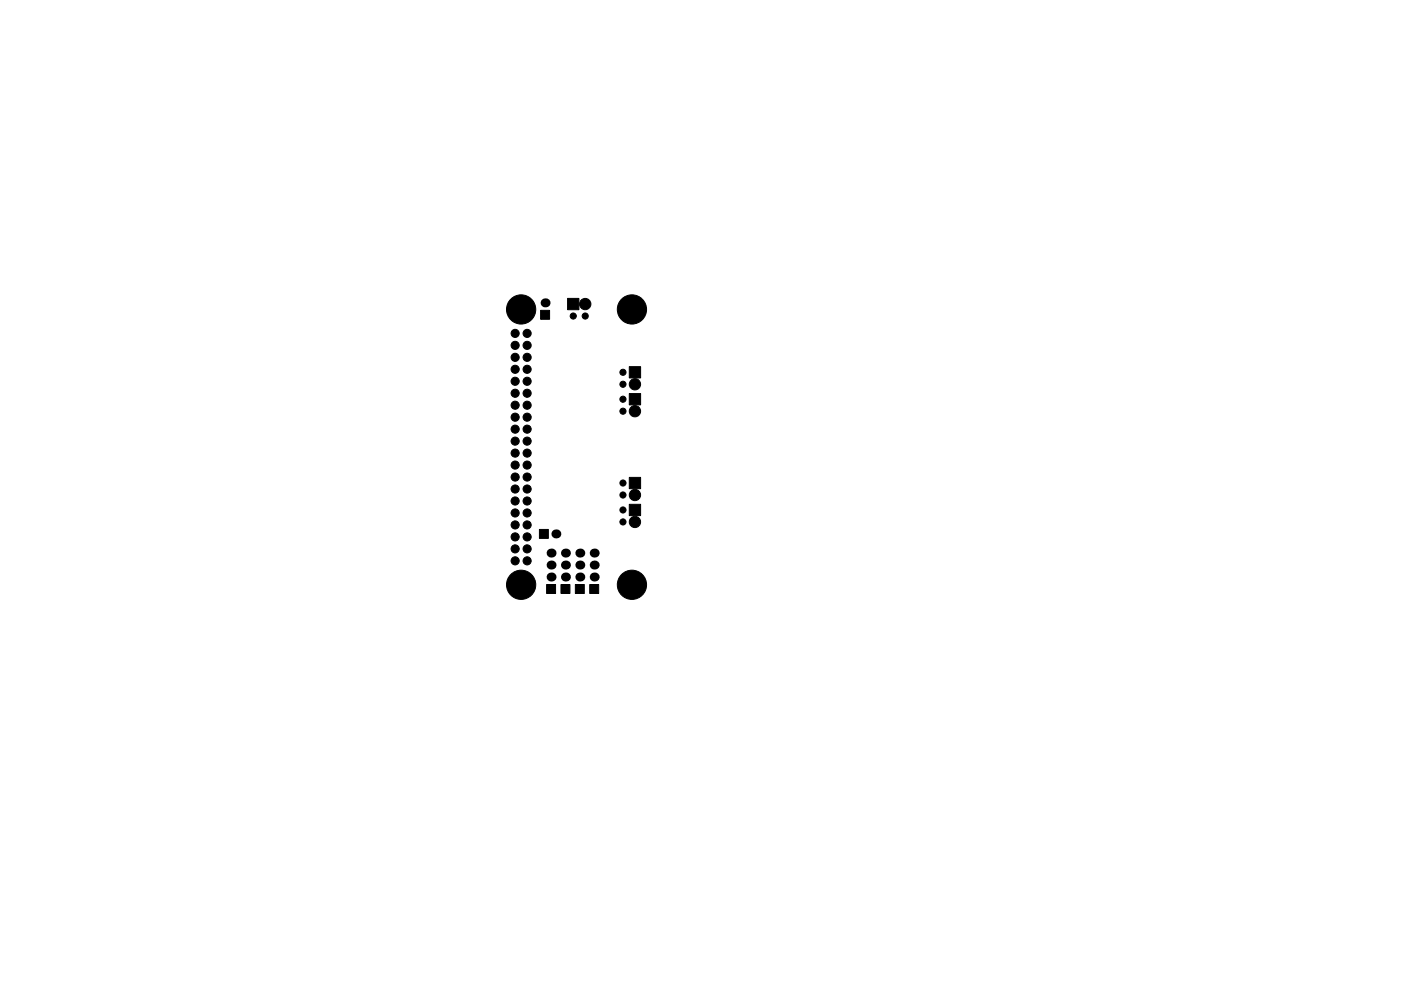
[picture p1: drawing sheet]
<svg xmlns="http://www.w3.org/2000/svg" width="297mm" height="210mm" viewBox="0 0 297 210" stroke-linecap="round" stroke-linejoin="round" font-family="sans-serif">
<g fill="#000" stroke="#000" stroke-width=".21">
<path d="M114.6 65.8h1.9v1.9h-1.9zM120.3 63.3h2.4v2.4h-2.4zM133.4 77.8h2.4v2.4h-2.4zM133.4 83.5h2.4v2.4h-2.4zM114.4 112.3h1.9v1.9h-1.9zM133.4 107h2.4v2.4h-2.4zM133.4 101.3h2.4v2.4h-2.4zM115.9 124h1.9v1.9h-1.9zM118.9 124h1.9v1.9h-1.9zM122 124h1.9v1.9h-1.9zM125 124h1.9v1.9h-1.9z"/>
<circle cx="109.2" cy="75.8" r=".86"/>
<circle cx="109.2" cy="78.4" r=".86"/>
<circle cx="109.2" cy="73.3" r=".86"/>
<circle cx="109.2" cy="70.7" r=".86"/>
<circle cx="110.5" cy="65.7" r="3.1"/>
<circle cx="111.8" cy="75.8" r=".86"/>
<circle cx="111.8" cy="73.3" r=".86"/>
<circle cx="111.8" cy="78.4" r=".86"/>
<circle cx="111.8" cy="70.7" r=".86"/>
<circle cx="121.5" cy="67.1" r=".65"/>
<circle cx="124.1" cy="67.1" r=".65"/>
<circle cx="124.1" cy="64.5" r="1.2"/>
<circle cx="132.1" cy="79" r=".65"/>
<circle cx="134" cy="65.7" r="3.1"/>
<circle cx="109.2" cy="88.5" r=".86"/>
<circle cx="109.2" cy="93.6" r=".86"/>
<circle cx="109.2" cy="80.9" r=".86"/>
<circle cx="109.2" cy="83.4" r=".86"/>
<circle cx="109.2" cy="91.1" r=".86"/>
<circle cx="109.2" cy="86" r=".86"/>
<circle cx="109.2" cy="96.1" r=".86"/>
<circle cx="109.2" cy="98.7" r=".86"/>
<circle cx="111.8" cy="83.4" r=".86"/>
<circle cx="111.8" cy="88.5" r=".86"/>
<circle cx="111.8" cy="93.6" r=".86"/>
<circle cx="111.8" cy="96.1" r=".86"/>
<circle cx="111.8" cy="98.7" r=".86"/>
<circle cx="111.8" cy="91.1" r=".86"/>
<circle cx="111.8" cy="80.9" r=".86"/>
<circle cx="111.8" cy="86" r=".86"/>
<circle cx="132.1" cy="87.2" r=".65"/>
<circle cx="132.1" cy="84.7" r=".65"/>
<circle cx="132.1" cy="81.5" r=".65"/>
<circle cx="134.6" cy="87.2" r="1.2"/>
<circle cx="134.6" cy="81.5" r="1.2"/>
<circle cx="109.2" cy="103.8" r=".86"/>
<circle cx="109.2" cy="119" r=".86"/>
<circle cx="109.2" cy="113.9" r=".86"/>
<circle cx="109.2" cy="101.2" r=".86"/>
<circle cx="109.2" cy="111.4" r=".86"/>
<circle cx="109.2" cy="108.8" r=".86"/>
<circle cx="109.2" cy="116.5" r=".86"/>
<circle cx="109.2" cy="106.3" r=".86"/>
<circle cx="111.8" cy="101.2" r=".86"/>
<circle cx="111.8" cy="111.4" r=".86"/>
<circle cx="111.8" cy="103.8" r=".86"/>
<circle cx="111.8" cy="108.8" r=".86"/>
<circle cx="111.8" cy="113.9" r=".86"/>
<circle cx="111.8" cy="116.5" r=".86"/>
<circle cx="111.8" cy="119" r=".86"/>
<circle cx="111.8" cy="106.3" r=".86"/>
<circle cx="132.1" cy="108.2" r=".65"/>
<circle cx="132.1" cy="102.5" r=".65"/>
<circle cx="132.1" cy="110.7" r=".65"/>
<circle cx="132.1" cy="105" r=".65"/>
<circle cx="134.6" cy="110.7" r="1.2"/>
<circle cx="134.6" cy="105" r="1.2"/>
<circle cx="110.5" cy="124.1" r="3.1"/>
<circle cx="134" cy="124.1" r="3.1"/>
</g>
<g fill="#000">
<circle cx="115.6" cy="64.3" r=".95"/>
<circle cx="116.8" cy="119.9" r=".95"/>
<circle cx="116.8" cy="117.3" r=".95"/>
<circle cx="117.9" cy="113.3" r=".95"/>
<circle cx="119.9" cy="117.3" r=".95"/>
<circle cx="119.9" cy="119.9" r=".95"/>
<circle cx="122.9" cy="117.3" r=".95"/>
<circle cx="122.9" cy="119.9" r=".95"/>
<circle cx="126" cy="117.3" r=".95"/>
<circle cx="126" cy="119.9" r=".95"/>
<circle cx="116.8" cy="122.4" r=".95"/>
<circle cx="119.9" cy="122.4" r=".95"/>
<circle cx="122.9" cy="122.4" r=".95"/>
<circle cx="126" cy="122.4" r=".95"/>
</g>
</svg>
